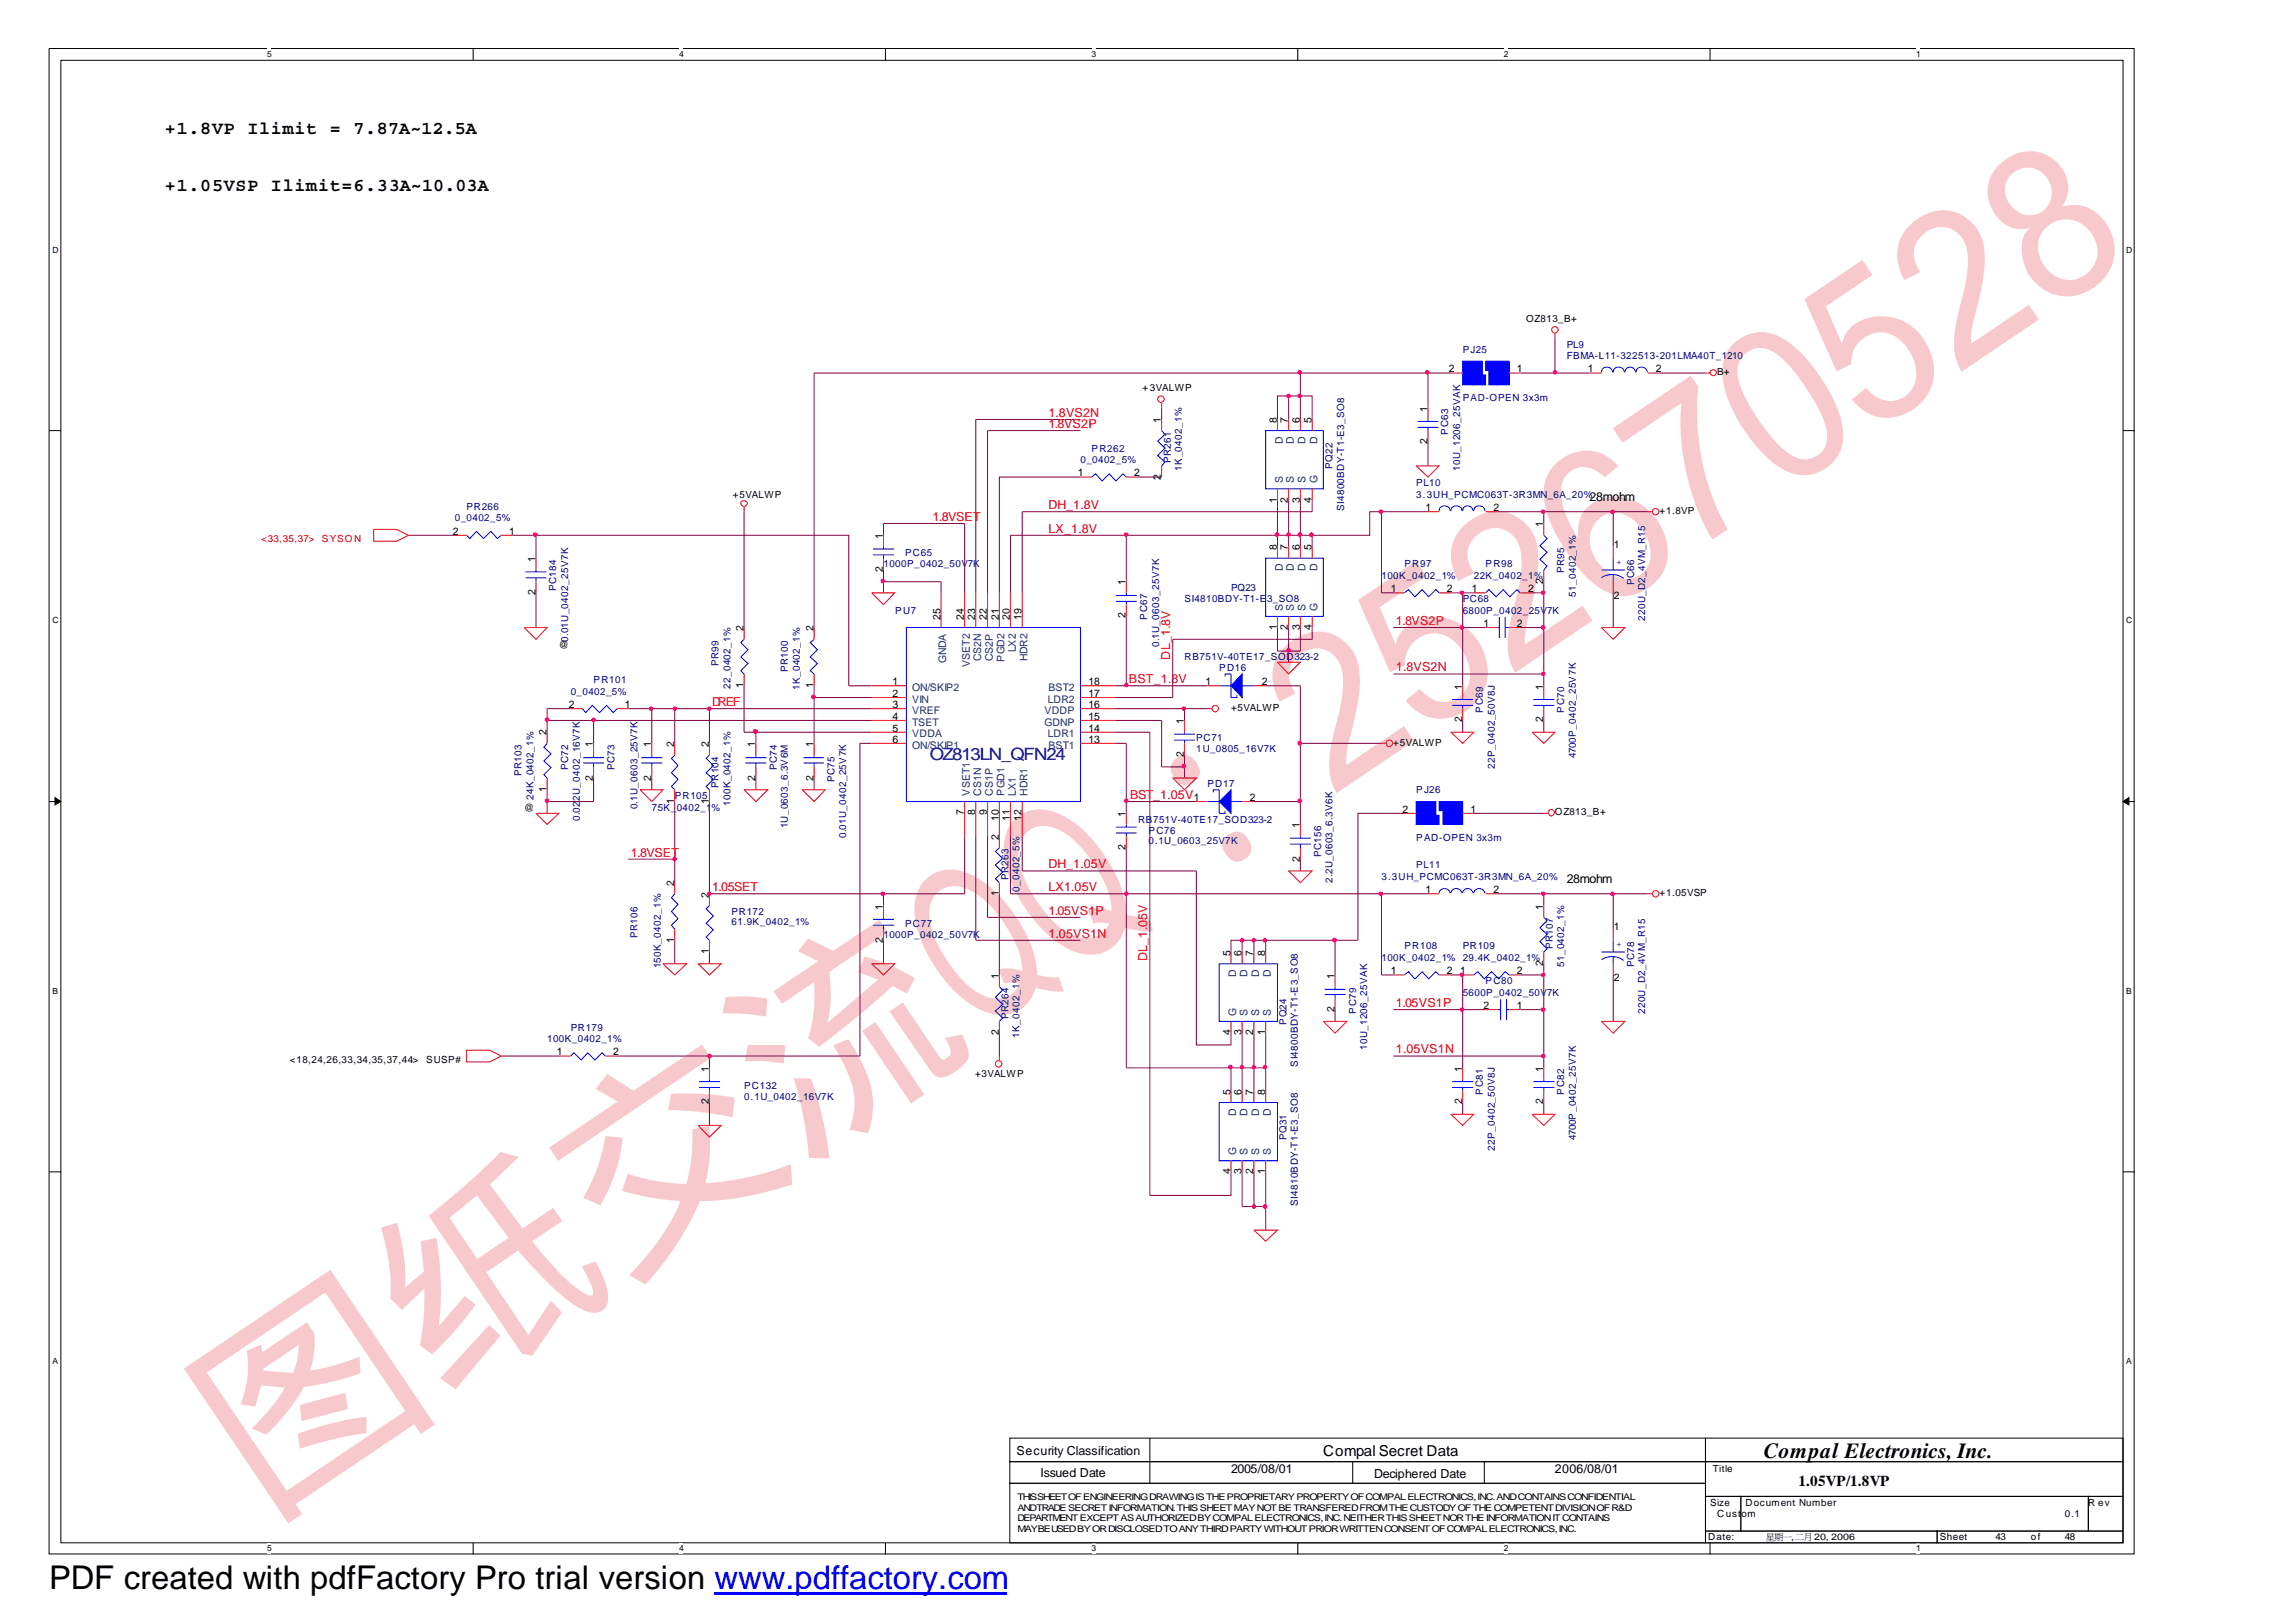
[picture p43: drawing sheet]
<svg xmlns="http://www.w3.org/2000/svg" width="297mm" height="210mm" viewBox="0 0 297 210" stroke-linecap="round" stroke-linejoin="round" font-family="sans-serif">
<defs><g id="words">
<text font-size="27.9" fill="#f7c9cc" x="33.8" y="196.5" transform="rotate(-34 33.8 196.5)">图纸交流QQ：252670528</text>
<text font-size="4.2" x="6.3" y="205.7">PDF created with pdfFactory Pro trial version www.pdffactory.com</text>
<text font-size="2.8" x="228.2" y="188.7">Compal Electronics, Inc.</text>
<g font-size="2.4">
<text x="21.3" y="17.3">+1.8VP Ilimit = 7.87A~12.5A</text>
<text x="21.3" y="24.7">+1.05VSP Ilimit=6.33A~10.03A</text>
</g>
<text font-size="2.2" fill="#000080" x="120.3" y="98.3">OZ813LN_QFN24</text>
<g font-size="1.9">
<text x="171.2" y="188.4">Compal Secret Data</text>
<text x="232.7" y="192.3">1.05VP/1.8VP</text>
</g>
<g font-size="1.6" fill="#f00">
<text x="135.6" y="53.9">1.8VS2N</text>
<text x="135.6" y="55.4">1.8VS2P</text>
<text x="135.6" y="65.9">DH_1.8V</text>
<text x="120.6" y="67.4">1.8VSET</text>
<text x="135.6" y="68.9">LX_1.8V</text>
<text x="180.6" y="80.9">1.8VS2P</text>
<text x="146" y="88.4">BST_1.8V</text>
<text x="151.4" y="85.4" transform="rotate(-90 151.4 85.4)">DL_1.8V</text>
<text x="180.6" y="86.9">1.8VS2N</text>
<text x="92.1" y="91.4">DREF</text>
<text x="146.2" y="103.4">BST</text>
<text x="149.2" y="103.4">_1.05V</text>
<text x="81.6" y="110.8">1.8VSET</text>
<text x="135.6" y="112.4">DH_1.05V</text>
<text x="92.1" y="115.3">1.05SET</text>
<text x="135.6" y="118.4">1.05VS1P</text>
<text x="135.6" y="115.3">LX1.05V</text>
<text x="135.6" y="121.3">1.05VS1N</text>
<text x="148.4" y="124.4" transform="rotate(-90 148.4 124.4)">DL_1.05V</text>
<text x="180.6" y="130.3">1.05VS1P</text>
<text x="180.6" y="136.3">1.05VS1N</text>
</g>
<g font-size="1.6">
<text x="205.7" y="64.8">28mohm</text>
<text x="202.7" y="114.2">28mohm</text>
<text x="131.5" y="188.2">Security Classification</text>
<text x="134.6" y="191.1">Issued Date</text>
<text x="159.3" y="190.7">2005/08/01</text>
<text x="177.8" y="191.3">Deciphered Date</text>
<text x="201.2" y="190.7">2006/08/01</text>
</g>
<g font-size="1.4">
<text x="184.7" y="53.3" transform="rotate(-90 184.7 53.3)">1</text>
<text x="187.5" y="48.2">2</text>
<text x="196.3" y="48.2">1</text>
<text x="205.4" y="48.2">1</text>
<text x="214.2" y="48.2">2</text>
<text x="150.2" y="54.7" transform="rotate(-90 150.2 54.7)">1</text>
<text x="165.2" y="54.7" transform="rotate(-90 165.2 54.7)">8</text>
<text x="166.6" y="54.7" transform="rotate(-90 166.6 54.7)">7</text>
<text x="168.1" y="54.7" transform="rotate(-90 168.1 54.7)">6</text>
<text x="169.7" y="54.7" transform="rotate(-90 169.7 54.7)">5</text>
<text x="184.7" y="57.5" transform="rotate(-90 184.7 57.5)">2</text>
<text x="139.4" y="61.7">1</text>
<text x="146.7" y="61.7">2</text>
<text x="150.2" y="62.1" transform="rotate(-90 150.2 62.1)">2</text>
<text x="165.2" y="65" transform="rotate(-90 165.2 65)">1</text>
<text x="166.6" y="65" transform="rotate(-90 166.6 65)">2</text>
<text x="168.1" y="65" transform="rotate(-90 168.1 65)">3</text>
<text x="169.7" y="65" transform="rotate(-90 169.7 65)">4</text>
<text x="58.6" y="69.2">2</text>
<text x="65.9" y="69.2">1</text>
<text x="114.2" y="69.7" transform="rotate(-90 114.2 69.7)">1</text>
<text x="165.2" y="71.2" transform="rotate(-90 165.2 71.2)">8</text>
<text x="166.6" y="71.2" transform="rotate(-90 166.6 71.2)">7</text>
<text x="168.1" y="71.2" transform="rotate(-90 168.1 71.2)">6</text>
<text x="169.7" y="71.2" transform="rotate(-90 169.7 71.2)">5</text>
<text x="184.4" y="66.1">1</text>
<text x="193.2" y="66.1">2</text>
<text x="199.6" y="68.3" transform="rotate(-90 199.6 68.3)">1</text>
<text x="208.8" y="71">1</text>
<text x="69.3" y="77.1" transform="rotate(-90 69.3 77.1)">2</text>
<text x="69.3" y="72.7" transform="rotate(-90 69.3 72.7)">1</text>
<text x="114.2" y="74" transform="rotate(-90 114.2 74)">2</text>
<text x="145.6" y="75.7" transform="rotate(-90 145.6 75.7)">1</text>
<text x="179.9" y="76.6">1</text>
<text x="187.2" y="76.6">2</text>
<text x="190.4" y="76.6">1</text>
<text x="197.7" y="76.6">2</text>
<text x="199.6" y="75.5" transform="rotate(-90 199.6 75.5)">2</text>
<text x="208.8" y="77.6">2</text>
<text x="96.2" y="81.7" transform="rotate(-90 96.2 81.7)">2</text>
<text x="105.2" y="81.7" transform="rotate(-90 105.2 81.7)">2</text>
<text x="121.7" y="80.2" transform="rotate(-90 121.7 80.2)">25</text>
<text x="124.7" y="80.2" transform="rotate(-90 124.7 80.2)">24</text>
<text x="126.2" y="80.2" transform="rotate(-90 126.2 80.2)">23</text>
<text x="127.7" y="80.2" transform="rotate(-90 127.7 80.2)">22</text>
<text x="129.2" y="80.2" transform="rotate(-90 129.2 80.2)">21</text>
<text x="130.6" y="80.2" transform="rotate(-90 130.6 80.2)">20</text>
<text x="132.2" y="80.2" transform="rotate(-90 132.2 80.2)">19</text>
<text x="145.6" y="80" transform="rotate(-90 145.6 80)">2</text>
<text x="165.2" y="81.5" transform="rotate(-90 165.2 81.5)">1</text>
<text x="166.6" y="81.5" transform="rotate(-90 166.6 81.5)">2</text>
<text x="168.1" y="81.5" transform="rotate(-90 168.1 81.5)">3</text>
<text x="169.7" y="81.5" transform="rotate(-90 169.7 81.5)">4</text>
<text x="191.9" y="81.1">1</text>
<text x="196.3" y="81.1">2</text>
<text x="96.2" y="89" transform="rotate(-90 96.2 89)">1</text>
<text x="105.2" y="89" transform="rotate(-90 105.2 89)">1</text>
<text x="115.5" y="88.7">1</text>
<text x="140.8" y="88.7">18</text>
<text x="156" y="88.7">1</text>
<text x="163.2" y="88.7">2</text>
<text x="189.1" y="89.3" transform="rotate(-90 189.1 89.3)">1</text>
<text x="199.6" y="89.3" transform="rotate(-90 199.6 89.3)">1</text>
<text x="70.7" y="95.2" transform="rotate(-90 70.7 95.2)">2</text>
<text x="73.6" y="91.6">2</text>
<text x="80.9" y="91.6">1</text>
<text x="115.5" y="90.2">2</text>
<text x="115.5" y="91.6">3</text>
<text x="115.5" y="93.1">4</text>
<text x="115.5" y="94.7">5</text>
<text x="140.8" y="94.7">14</text>
<text x="140.8" y="93.1">15</text>
<text x="140.8" y="91.6">16</text>
<text x="140.8" y="90.2">17</text>
<text x="153.2" y="93.7" transform="rotate(-90 153.2 93.7)">1</text>
<text x="189.1" y="93.5" transform="rotate(-90 189.1 93.5)">2</text>
<text x="199.6" y="93.5" transform="rotate(-90 199.6 93.5)">2</text>
<text x="76.7" y="101" transform="rotate(-90 76.7 101)">2</text>
<text x="76.7" y="96.7" transform="rotate(-90 76.7 96.7)">1</text>
<text x="84.2" y="101" transform="rotate(-90 84.2 101)">2</text>
<text x="84.2" y="96.7" transform="rotate(-90 84.2 96.7)">1</text>
<text x="87.2" y="96.7" transform="rotate(-90 87.2 96.7)">2</text>
<text x="91.7" y="96.7" transform="rotate(-90 91.7 96.7)">2</text>
<text x="97.7" y="101" transform="rotate(-90 97.7 101)">2</text>
<text x="97.7" y="96.7" transform="rotate(-90 97.7 96.7)">1</text>
<text x="105.2" y="101" transform="rotate(-90 105.2 101)">2</text>
<text x="105.2" y="96.7" transform="rotate(-90 105.2 96.7)">1</text>
<text x="115.5" y="96.1">6</text>
<text x="140.8" y="96.1">13</text>
<text x="153.2" y="98" transform="rotate(-90 153.2 98)">2</text>
<text x="70.7" y="102.5" transform="rotate(-90 70.7 102.5)">1</text>
<text x="87.2" y="104" transform="rotate(-90 87.2 104)">1</text>
<text x="91.7" y="104" transform="rotate(-90 91.7 104)">1</text>
<text x="124.7" y="105.5" transform="rotate(-90 124.7 105.5)">7</text>
<text x="126.2" y="105.5" transform="rotate(-90 126.2 105.5)">8</text>
<text x="127.7" y="105.5" transform="rotate(-90 127.7 105.5)">9</text>
<text x="129.2" y="106.3" transform="rotate(-90 129.2 106.3)">10</text>
<text x="130.6" y="106.3" transform="rotate(-90 130.6 106.3)">11</text>
<text x="132.2" y="106.3" transform="rotate(-90 132.2 106.3)">12</text>
<text x="145.6" y="105.7" transform="rotate(-90 145.6 105.7)">1</text>
<text x="154.4" y="103.6">1</text>
<text x="161.7" y="103.6">2</text>
<text x="168.1" y="107.2" transform="rotate(-90 168.1 107.2)">1</text>
<text x="181.4" y="105.2">2</text>
<text x="190.2" y="105.2">1</text>
<text x="129.2" y="108.7" transform="rotate(-90 129.2 108.7)">2</text>
<text x="145.6" y="110" transform="rotate(-90 145.6 110)">2</text>
<text x="168.1" y="111.5" transform="rotate(-90 168.1 111.5)">2</text>
<text x="87.2" y="114.7" transform="rotate(-90 87.2 114.7)">2</text>
<text x="91.7" y="116.2" transform="rotate(-90 91.7 116.2)">2</text>
<text x="114.2" y="117.7" transform="rotate(-90 114.2 117.7)">1</text>
<text x="129.2" y="116" transform="rotate(-90 129.2 116)">1</text>
<text x="184.4" y="115.6">1</text>
<text x="193.2" y="115.6">2</text>
<text x="199.6" y="117.7" transform="rotate(-90 199.6 117.7)">1</text>
<text x="87.2" y="122" transform="rotate(-90 87.2 122)">1</text>
<text x="91.7" y="123.5" transform="rotate(-90 91.7 123.5)">1</text>
<text x="114.2" y="122" transform="rotate(-90 114.2 122)">2</text>
<text x="159.2" y="123.7" transform="rotate(-90 159.2 123.7)">5</text>
<text x="160.6" y="123.7" transform="rotate(-90 160.6 123.7)">6</text>
<text x="162.1" y="123.7" transform="rotate(-90 162.1 123.7)">7</text>
<text x="163.7" y="123.7" transform="rotate(-90 163.7 123.7)">8</text>
<text x="199.6" y="125" transform="rotate(-90 199.6 125)">2</text>
<text x="208.8" y="120.4">1</text>
<text x="129.2" y="126.7" transform="rotate(-90 129.2 126.7)">1</text>
<text x="172.6" y="131" transform="rotate(-90 172.6 131)">2</text>
<text x="172.6" y="126.7" transform="rotate(-90 172.6 126.7)">1</text>
<text x="179.9" y="126.1">1</text>
<text x="187.2" y="126.1">2</text>
<text x="188.9" y="126.1">1</text>
<text x="191.9" y="130.6">2</text>
<text x="196.3" y="130.6">1</text>
<text x="196.3" y="126.1">2</text>
<text x="208.8" y="127">2</text>
<text x="72.1" y="136.6">1</text>
<text x="79.3" y="136.6">2</text>
<text x="129.2" y="134" transform="rotate(-90 129.2 134)">2</text>
<text x="159.2" y="134" transform="rotate(-90 159.2 134)">4</text>
<text x="160.6" y="134" transform="rotate(-90 160.6 134)">3</text>
<text x="162.1" y="134" transform="rotate(-90 162.1 134)">2</text>
<text x="163.7" y="134" transform="rotate(-90 163.7 134)">1</text>
<text x="91.7" y="142.9" transform="rotate(-90 91.7 142.9)">2</text>
<text x="91.7" y="138.7" transform="rotate(-90 91.7 138.7)">1</text>
<text x="159.2" y="141.7" transform="rotate(-90 159.2 141.7)">5</text>
<text x="160.6" y="141.7" transform="rotate(-90 160.6 141.7)">6</text>
<text x="162.1" y="141.7" transform="rotate(-90 162.1 141.7)">7</text>
<text x="163.7" y="141.7" transform="rotate(-90 163.7 141.7)">8</text>
<text x="189.1" y="142.9" transform="rotate(-90 189.1 142.9)">2</text>
<text x="189.1" y="138.7" transform="rotate(-90 189.1 138.7)">1</text>
<text x="199.6" y="142.9" transform="rotate(-90 199.6 142.9)">2</text>
<text x="199.6" y="138.7" transform="rotate(-90 199.6 138.7)">1</text>
<text x="159.2" y="152" transform="rotate(-90 159.2 152)">4</text>
<text x="160.6" y="152" transform="rotate(-90 160.6 152)">3</text>
<text x="162.1" y="152" transform="rotate(-90 162.1 152)">2</text>
<text x="163.7" y="152" transform="rotate(-90 163.7 152)">1</text>
</g>
<g font-size="1.4" fill="#004080">
<text x="165.9" y="57.4" transform="rotate(-90 165.9 57.4)">D</text>
<text x="167.4" y="57.4" transform="rotate(-90 167.4 57.4)">D</text>
<text x="168.9" y="57.4" transform="rotate(-90 168.9 57.4)">D</text>
<text x="170.4" y="57.4" transform="rotate(-90 170.4 57.4)">D</text>
<text x="165.9" y="62.5" transform="rotate(-90 165.9 62.5)">S</text>
<text x="167.4" y="62.5" transform="rotate(-90 167.4 62.5)">S</text>
<text x="168.9" y="62.5" transform="rotate(-90 168.9 62.5)">S</text>
<text x="170.4" y="62.5" transform="rotate(-90 170.4 62.5)">G</text>
<text x="165.9" y="73.9" transform="rotate(-90 165.9 73.9)">D</text>
<text x="167.4" y="73.9" transform="rotate(-90 167.4 73.9)">D</text>
<text x="168.9" y="73.9" transform="rotate(-90 168.9 73.9)">D</text>
<text x="170.4" y="73.9" transform="rotate(-90 170.4 73.9)">D</text>
<text x="165.9" y="79" transform="rotate(-90 165.9 79)">S</text>
<text x="167.4" y="79" transform="rotate(-90 167.4 79)">S</text>
<text x="168.9" y="79" transform="rotate(-90 168.9 79)">S</text>
<text x="170.4" y="79" transform="rotate(-90 170.4 79)">G</text>
<text x="118" y="89.4">ON/SKIP2</text>
<text x="122.4" y="85.8" transform="rotate(-90 122.4 85.8)">GNDA</text>
<text x="125.5" y="86.4" transform="rotate(-90 125.5 86.4)">VSET2</text>
<text x="126.9" y="85.5" transform="rotate(-90 126.9 85.5)">CS2N</text>
<text x="128.4" y="85.5" transform="rotate(-90 128.4 85.5)">CS2P</text>
<text x="130" y="85.6" transform="rotate(-90 130 85.6)">PGD2</text>
<text x="131.4" y="84.4" transform="rotate(-90 131.4 84.4)">LX2</text>
<text x="132.9" y="85.5" transform="rotate(-90 132.9 85.5)">HDR2</text>
<text x="135.6" y="89.4">BST2</text>
<text x="118" y="90.9">VIN</text>
<text x="118" y="92.4">VREF</text>
<text x="118" y="93.9">TSET</text>
<text x="118" y="95.4">VDDA</text>
<text x="135.1" y="93.9">GDNP</text>
<text x="135.1" y="92.4">VDDP</text>
<text x="135.6" y="95.4">LDR1</text>
<text x="135.6" y="90.9">LDR2</text>
<text x="118" y="96.9">ON/SKIP1</text>
<text x="135.6" y="96.9">BST1</text>
<text x="125.5" y="103" transform="rotate(-90 125.5 103)">VSET1</text>
<text x="126.9" y="103" transform="rotate(-90 126.9 103)">CS1N</text>
<text x="128.4" y="103" transform="rotate(-90 128.4 103)">CS1P</text>
<text x="130" y="103" transform="rotate(-90 130 103)">PGD1</text>
<text x="131.4" y="103" transform="rotate(-90 131.4 103)">LX1</text>
<text x="132.9" y="103" transform="rotate(-90 132.9 103)">HDR1</text>
<text x="159.9" y="131.4" transform="rotate(-90 159.9 131.4)">G</text>
<text x="159.9" y="126.4" transform="rotate(-90 159.9 126.4)">D</text>
<text x="161.4" y="131.4" transform="rotate(-90 161.4 131.4)">S</text>
<text x="161.4" y="126.4" transform="rotate(-90 161.4 126.4)">D</text>
<text x="162.9" y="131.4" transform="rotate(-90 162.9 131.4)">S</text>
<text x="162.9" y="126.4" transform="rotate(-90 162.9 126.4)">D</text>
<text x="164.4" y="131.4" transform="rotate(-90 164.4 131.4)">S</text>
<text x="164.4" y="126.4" transform="rotate(-90 164.4 126.4)">D</text>
<text x="159.9" y="149.5" transform="rotate(-90 159.9 149.5)">G</text>
<text x="159.9" y="144.4" transform="rotate(-90 159.9 144.4)">D</text>
<text x="161.4" y="149.5" transform="rotate(-90 161.4 149.5)">S</text>
<text x="161.4" y="144.4" transform="rotate(-90 161.4 144.4)">D</text>
<text x="162.9" y="149.5" transform="rotate(-90 162.9 149.5)">S</text>
<text x="162.9" y="144.4" transform="rotate(-90 162.9 144.4)">D</text>
<text x="164.4" y="149.5" transform="rotate(-90 164.4 149.5)">S</text>
<text x="164.4" y="144.4" transform="rotate(-90 164.4 144.4)">D</text>
</g>
<g font-size="1.3">
<text x="197.4" y="41.7">OZ813_B+</text>
<text x="147.8" y="50.6">+3VALWP</text>
<text x="222.2" y="48.5">B+</text>
<text x="94.8" y="64.4">+5VALWP</text>
<text x="214.7" y="66.6">+1.8VP</text>
<text x="72.3" y="83.9">@</text>
<text x="159.3" y="92">+5VALWP</text>
<text x="180.3" y="96.5">+5VALWP</text>
<text x="67.8" y="104.9">@</text>
<text x="201.2" y="105.5">OZ813_B+</text>
<text x="214.7" y="116">+1.05VSP</text>
<text x="37.5" y="137.6">&lt;18,24,26,33,34,35,37,44&gt;</text>
<text x="55.1" y="137.6">SUSP#</text>
<text x="126.2" y="139.4">+3VALWP</text>
<text x="221.6" y="190.4">Title</text>
<text x="221.2" y="194.8">Size</text>
<text x="222.2" y="196.4">Cust</text>
<text x="225.3" y="196.4">om</text>
<text x="225.8" y="194.8">Document Number</text>
<text x="267.1" y="196.4">0.1</text>
<text x="270.2" y="194.8">R ev</text>
<text x="221" y="199.3">Date:</text>
<text x="251" y="199.3">Sheet</text>
<text x="258.1" y="199.3">43</text>
<text x="262.7" y="199.3">o f</text>
<text x="267.1" y="199.3">48</text>
</g>
<g font-size="1.3" fill="#000080">
<text x="189.2" y="45.7">PJ25</text>
<text x="202.7" y="45">PL9</text>
<text x="202.7" y="46.5">FBMA-L11-322513-201LMA40T_1210</text>
<text x="189.2" y="51.8">PAD-OPEN 3x3m</text>
<text x="139.8" y="60">0_0402_5%</text>
<text x="141.2" y="58.4">PR262</text>
<text x="151.5" y="60" transform="rotate(-90 151.5 60)">PR261</text>
<text x="187.4" y="56.2" transform="rotate(-90 187.4 56.2)">PC63</text>
<text x="60.4" y="66">PR266</text>
<text x="152.9" y="60.9" transform="rotate(-90 152.9 60.9)">1K_0402_1%</text>
<text x="172.4" y="60.7" transform="rotate(-90 172.4 60.7)">PQ22</text>
<text x="183.2" y="62.9">PL10</text>
<text x="183.2" y="64.4">3.3UH_PCMC063T-3R3MN_6A_20%</text>
<text x="188.9" y="61" transform="rotate(-90 188.9 61)">10U_1206_25VAK</text>
<text x="58.8" y="67.4">0_0402_5%</text>
<text x="117.1" y="71.9">PC65</text>
<text x="173.9" y="66.1" transform="rotate(-90 173.9 66.1)">SI4800BDY-T1-E3_SO8</text>
<text x="72" y="76.5" transform="rotate(-90 72 76.5)">PC184</text>
<text x="114.3" y="73.4">1000P_0402_50V7K</text>
<text x="153.2" y="77.9">SI4810BDY-T1-E</text>
<text x="159.3" y="76.5">PQ23</text>
<text x="163.9" y="77.9">3_SO8</text>
<text x="178.7" y="74.9">100K_0402_1%</text>
<text x="181.7" y="73.4">PR97</text>
<text x="189.2" y="77.9">PC68</text>
<text x="190.7" y="74.9">22K_0402_1%</text>
<text x="192.2" y="73.4">PR98</text>
<text x="202.4" y="74.2" transform="rotate(-90 202.4 74.2)">PR95</text>
<text x="203.9" y="77.2" transform="rotate(-90 203.9 77.2)">51_0402_1%</text>
<text x="211.4" y="75.7" transform="rotate(-90 211.4 75.7)">PC66</text>
<text x="73.5" y="83.1" transform="rotate(-90 73.5 83.1)">0.01U_0402_25V7K</text>
<text x="115.8" y="79.4">PU7</text>
<text x="148.4" y="80.2" transform="rotate(-90 148.4 80.2)">PC67</text>
<text x="149.9" y="83.7" transform="rotate(-90 149.9 83.7)">0.1U_0603_25V7K</text>
<text x="189.2" y="79.4">6800P_0402_25V7K</text>
<text x="212.9" y="80.4" transform="rotate(-90 212.9 80.4)">220U_D2_4VM_R15</text>
<text x="73.8" y="89.9">0_0402_5%</text>
<text x="76.8" y="88.4">PR101</text>
<text x="93" y="86.2" transform="rotate(-90 93 86.2)">PR99</text>
<text x="94.5" y="89.2" transform="rotate(-90 94.5 89.2)">22_0402_1%</text>
<text x="101.9" y="87" transform="rotate(-90 101.9 87)">PR100</text>
<text x="103.5" y="89.3" transform="rotate(-90 103.5 89.3)">1K_0402_1%</text>
<text x="153.2" y="85.4">RB751V-40TE17_SOD323-2</text>
<text x="157.7" y="86.9">PD16</text>
<text x="154.8" y="95.9">PC71</text>
<text x="191.9" y="92.2" transform="rotate(-90 191.9 92.2)">PC69</text>
<text x="202.4" y="92.2" transform="rotate(-90 202.4 92.2)">PC70</text>
<text x="67.5" y="100.4" transform="rotate(-90 67.5 100.4)">PR103</text>
<text x="73.5" y="99.7" transform="rotate(-90 73.5 99.7)">PC72</text>
<text x="79.5" y="99.7" transform="rotate(-90 79.5 99.7)">PC73</text>
<text x="93" y="102" transform="rotate(-90 93 102)">PR104</text>
<text x="100.5" y="99.7" transform="rotate(-90 100.5 99.7)">PC74</text>
<text x="107.9" y="101.2" transform="rotate(-90 107.9 101.2)">PC75</text>
<text x="154.8" y="97.4">1U_0805_16V7K</text>
<text x="156.2" y="101.9">PD17</text>
<text x="193.4" y="99.5" transform="rotate(-90 193.4 99.5)">22P_0402_50V8J</text>
<text x="203.9" y="98.1" transform="rotate(-90 203.9 98.1)">4700P_0402_25V7K</text>
<text x="69" y="103.6" transform="rotate(-90 69 103.6)">24K_0402_1%</text>
<text x="75" y="106.3" transform="rotate(-90 75 106.3)">0.022U_0402_16V7K</text>
<text x="82.5" y="104.7" transform="rotate(-90 82.5 104.7)">0.1U_0603_25V7K</text>
<text x="84.3" y="104.9">75K_0402_1%</text>
<text x="87.3" y="103.4">PR105</text>
<text x="94.5" y="104.3" transform="rotate(-90 94.5 104.3)">100K_0402_1%</text>
<text x="101.9" y="107.2" transform="rotate(-90 101.9 107.2)">1U_0603_6.3V6M</text>
<text x="147.2" y="106.4">RB</text>
<text x="148.6" y="107.9">PC76</text>
<text x="149.2" y="106.4">751V-40TE17_SOD323-2</text>
<text x="183.2" y="102.6">PJ26</text>
<text x="109.5" y="108.5" transform="rotate(-90 109.5 108.5)">0.01U_0402_25V7K</text>
<text x="130.5" y="113.9" transform="rotate(-90 130.5 113.9)">PR263</text>
<text x="148.6" y="109.2">0.1U_0603_25V7K</text>
<text x="170.9" y="110.9" transform="rotate(-90 170.9 110.9)">PC156</text>
<text x="178.7" y="113.9">3.3UH_PCMC063T-3R3MN_6A_20%</text>
<text x="183.2" y="108.8">PAD-OPEN 3x3m</text>
<text x="183.2" y="112.4">PL11</text>
<text x="94.7" y="118.4">PR172</text>
<text x="94.7" y="119.7">61.9K_0402_1%</text>
<text x="117.1" y="119.9">PC77</text>
<text x="131.9" y="115.4" transform="rotate(-90 131.9 115.4)">0_0402_5%</text>
<text x="172.4" y="114.2" transform="rotate(-90 172.4 114.2)">2.2U_0603_6.3V6K</text>
<text x="82.5" y="121.4" transform="rotate(-90 82.5 121.4)">PR106</text>
<text x="85.5" y="125.3" transform="rotate(-90 85.5 125.3)">150K_0402_1%</text>
<text x="114.3" y="121.4">1000P_0402_50V7K</text>
<text x="178.7" y="124.4">100K_0402_1%</text>
<text x="181.7" y="122.9">PR108</text>
<text x="189.2" y="122.9">PR109</text>
<text x="189.2" y="124.4">29.4K_0402_1%</text>
<text x="200.9" y="122.9" transform="rotate(-90 200.9 122.9)">PR107</text>
<text x="202.4" y="125.2" transform="rotate(-90 202.4 125.2)">51_0402_1%</text>
<text x="211.4" y="125.2" transform="rotate(-90 211.4 125.2)">PC78</text>
<text x="130.5" y="131.9" transform="rotate(-90 130.5 131.9)">PR264</text>
<text x="175.4" y="131.2" transform="rotate(-90 175.4 131.2)">PC79</text>
<text x="189.2" y="128.9">5600P_0402_50V7K</text>
<text x="192.2" y="127.4">PC80</text>
<text x="212.9" y="131.2" transform="rotate(-90 212.9 131.2)">220U_D2_4VM_R15</text>
<text x="70.8" y="134.9">100K_0402_1%</text>
<text x="73.8" y="133.4">PR179</text>
<text x="131.9" y="134.3" transform="rotate(-90 131.9 134.3)">1K_0402_1%</text>
<text x="166.5" y="132.6" transform="rotate(-90 166.5 132.6)">PQ24</text>
<text x="176.9" y="135.9" transform="rotate(-90 176.9 135.9)">10U_1206_25VAK</text>
<text x="96.3" y="140.9">PC132</text>
<text x="96.3" y="142.3">0.1U_0402_16V7K</text>
<text x="167.9" y="138" transform="rotate(-90 167.9 138)">SI4800BDY-T1-E3_SO8</text>
<text x="191.9" y="141.7" transform="rotate(-90 191.9 141.7)">PC81</text>
<text x="202.4" y="141.7" transform="rotate(-90 202.4 141.7)">PC82</text>
<text x="166.5" y="147.6" transform="rotate(-90 166.5 147.6)">PQ31</text>
<text x="193.4" y="148.9" transform="rotate(-90 193.4 148.9)">22P_0402_50V8J</text>
<text x="203.9" y="147.6" transform="rotate(-90 203.9 147.6)">4700P_0402_25V7K</text>
<text x="167.9" y="156.1" transform="rotate(-90 167.9 156.1)">SI4810BDY-T1-E3_SO8</text>
</g>
<g font-size="1.3" fill="#f00">
<text x="33.8" y="70.1">&lt;33,35,37&gt;</text>
<text x="41.7" y="70.1">SYSON</text>
</g>
<g font-size="1.3" fill="#00f">
<text x="209.1" y="73.2">+</text>
<text x="209.1" y="122.6">+</text>
</g>
<g font-size="1.2">
<text x="131.7" y="194.2">THISSHEETOFENGINEERINGDRAWINGISTHEPROPRIETARYPROPERTYOFCOMPALELECTRONICS, INC.ANDCONTAINSCONFIDENTIAL</text>
<text x="131.7" y="195.5">ANDTRADESECRETINFORMATION.THISSHEETMAYNOTBETRANSFEREDFROMTHECUSTODYOFTHECOMPETENTDIVISIONOFR&amp;D</text>
<text x="131.7" y="196.9">DEPARTMENTEXCEPTASAUTHORIZEDBYCOMPALELECTRONICS, INC.NEITHERTHISSHEETNORTHEINFORMATIONITCONTAINS</text>
<text x="131.7" y="198.2">MAYBEUSEDBYORDISCLOSEDTOANYTHIRDPARTYWITHOUTPRIORWRITTENCONSENTOFCOMPALELECTRONICS, INC.</text>
<text x="228.4" y="199.2">星</text>
<text x="229.5" y="199.2">期月2006</text>
<text x="230.6" y="199.2">一20,</text>
<text x="231.7" y="199.2">,二</text>
</g>
<g font-size="1.1">
<text x="34.5" y="7.4">5</text>
<text x="87.9" y="7.4">4</text>
<text x="141.2" y="7.4">3</text>
<text x="194.6" y="7.4">2</text>
<text x="247.9" y="7.4">1</text>
<text x="6.8" y="32.7">D</text>
<text x="275.1" y="32.7">D</text>
<text x="6.8" y="80.6">C</text>
<text x="275.1" y="80.6">C</text>
<text x="6.8" y="128.6">B</text>
<text x="275.1" y="128.6">B</text>
<text x="6.8" y="176.5">A</text>
<text x="275.1" y="176.5">A</text>
<text x="34.5" y="200.8">5</text>
<text x="87.9" y="200.8">4</text>
<text x="141.2" y="200.8">3</text>
<text x="194.6" y="200.8">2</text>
<text x="247.9" y="200.8">1</text>
</g>
</g></defs>
<path d="M6.3 6.3h269.8v194.8h-269.8zM7.9 7.8h266.8v191.9h-266.8z" fill="none" stroke="#000" stroke-width=".13"/>
<g fill="#fff">
<path d="M34.5 6.3h.6v1.3h-.6z"/>
<path d="M34.5 199.7h.6v1.3h-.6z"/>
</g>
<path d="M61.2 6.3v1.5M61.2 199.7v1.5" fill="none" stroke="#000" stroke-width=".13"/>
<g fill="#fff">
<path d="M87.9 6.3h.5v1.3h-.5z"/>
<path d="M87.9 199.7h.5v1.3h-.5z"/>
</g>
<path d="M114.6 6.3v1.5M114.6 199.7v1.5" fill="none" stroke="#000" stroke-width=".13"/>
<g fill="#fff">
<path d="M141.2 6.3h.5v1.3h-.5z"/>
<path d="M141.2 199.7h.5v1.3h-.5z"/>
</g>
<path d="M167.9 6.3v1.5M167.9 199.7v1.5" fill="none" stroke="#000" stroke-width=".13"/>
<g fill="#fff">
<path d="M194.6 6.3h.5v1.3h-.5z"/>
<path d="M194.6 199.7h.5v1.3h-.5z"/>
</g>
<path d="M221.2 6.3v1.5M221.2 199.7v1.5" fill="none" stroke="#000" stroke-width=".13"/>
<g fill="#fff">
<path d="M247.9 6.3h.5v1.3h-.5z"/>
<path d="M247.9 199.7h.5v1.3h-.5z"/>
<path d="M6.8 31.6h.6v1.3h-.6z"/>
<path d="M275.1 31.6h.6v1.3h-.6z"/>
<path d="M6.8 79.5h.6v1.4h-.6z"/>
<path d="M275.1 79.5h.6v1.4h-.6z"/>
</g>
<path d="M6.3 55.7h1.6M274.7 55.7h1.5" fill="none" stroke="#000" stroke-width=".13"/>
<g fill="#fff">
<path d="M6.8 127.5h.6v1.4h-.6z"/>
<path d="M275.1 127.5h.6v1.4h-.6z"/>
</g>
<path d="M6.3 103.7h1.6M274.7 103.7h1.5" fill="none" stroke="#000" stroke-width=".13"/>
<path d="M7.1 103.2l.8 .5-.8 .5zM274.7 103.7l.7-.5v1z" fill="#000" stroke="#000" stroke-width=".13"/>
<g fill="#fff">
<path d="M6.8 175.4h.7v1.4h-.7z"/>
<path d="M275.1 175.4h.7v1.4h-.7z"/>
</g>
<g fill="none" stroke="#000" stroke-width=".13">
<path d="M6.3 151.7h1.6M274.7 151.7h1.5M130.6 186.1h90v3.1h-90zM130.6 189.2h90v2.8h-90zM130.6 192h90v7.7h-90zM148.8 186.1v5.9M175 189.2v2.8M192 189.2v2.8M220.6 186.1h54.1v3.1h-54.1zM220.6 189.2h54.1v4.4h-54.1zM220.6 193.6h4.6v4.5h-4.6zM220.6 198.1h30v1.6h-30z"/>
<path d="M225.2 193.6h45v4.5h-45zM250.6 198.1h24.1v1.6h-24.1zM270.2 193.6h4.5v4.5h-4.5z"/>
</g>
<g fill="none" stroke="#800040" stroke-width=".13">
<path d="M139.8 55.7h-12v21M139.8 54.3h-13.6v22.4M150.3 52.8v1.5M166.7 51.2h-1.4v3.1M168.2 48.3v2.9h-1.5v3.1M168.2 54.3v-3.1h1.6v3.1M184.7 48.3v4.5M184.7 57.2v3.1M187.7 48.3h-82.4v32.9M196.7 48.3h9M201.2 43.8v4.5M214.7 48.3h5.9"/>
<path d="M52.8 69.3h6M66.3 69.3h3v2.9M69.3 69.3h40.5v19.4h3M69.3 76.7v4.5M96.3 66.2v15M114.3 69.3v-1.6h10.5v9M114.3 73.8v2.9M114.3 75.3h7.5v1.4M139.8 61.7h-10.5v15M145.7 75.3v-6h-15v7.4M145.7 79.8v8.9M145.7 69.3h24.1"/>
<path d="M147.2 61.7h3.1M165.3 64.8v5.9M166.7 64.8v5.9M168.2 64.8v5.9M169.8 64.8v1.4h-37.6v10.5M169.8 69.3v1.4M178.7 66.2h6M178.7 66.2h-1.5v3.1h-7.4M178.7 66.2v10.5h1.6M187.7 76.7h3M189.2 76.7v12M193.7 66.2h19.5"/>
<path d="M198.2 76.7h1.5M199.7 66.2v1.5M199.7 75.3v13.4M208.7 66.2v4.5M208.7 76.7v4.5M70.8 93.2h42M73.8 91.7h-3v3.1M76.8 93.2v3M81.3 91.7h3M84.3 91.7v4.5M84.3 91.7h3v4.5M87.3 91.7h25.5"/>
<path d="M91.8 91.7v4.5M96.3 88.7v6.1h16.5M97.8 94.8v1.4M105.3 88.7v1.6M112.8 90.3h-7.5v5.9M112.8 96.2h-1.5v40.5h-19.5v1.5M144.3 94.8h4.5v59.9h10.5v-3M144.3 91.7h11.9M144.3 88.7h11.9M144.3 96.2h1.4v9.1M144.3 93.2h6v6h2.9M153.2 91.7v1.5"/>
<path d="M153.2 97.7v3M163.7 88.7h4.5v7.5M165.3 81.2v3.1h2.9v-3.1M166.7 81.2v4.5M168.2 96.2v7.5h-6M168.2 96.2h10.5M169.8 81.2v1.5h-18.1v7.6h-7.4M180.3 87.2h19.4M180.3 81.2h11.9M189.2 93.2v1.6M196.7 81.2h3M199.7 93.2v1.6"/>
<path d="M70.8 102.2v3.1M76.8 100.7v3h-6M81.3 111.2h6M84.3 100.7v1.5M87.3 103.7v10.5M91.8 103.7v12h33v-7.5M97.8 100.7v1.5M105.3 100.7v1.5M114.3 115.7v1.5M126.2 108.2v13.5h13.6M127.8 108.2v10.5h12M129.3 115.7v10.5"/>
<path d="M130.7 108.2v7.5h54M132.2 108.2v4.5h22.6v22.5h4.5v-1.5M145.7 103.7h9.1M145.7 109.7v28.5h13.6M168.2 103.7v3M168.2 111.2v1.5M178.7 115.7v10.5h1.6M181.7 105.3h-6v16.4h-3M190.7 105.3h9M193.7 115.7h19.5M199.7 115.7v1.5M208.7 115.7v4.5"/>
<path d="M64.9 136.7h7.4M79.8 136.7h12M87.3 121.7v3M91.8 123.2v1.5M114.3 121.7v3M129.3 133.7v3M160.7 133.7v4.5h3M160.7 121.7h-1.4v1.5M162.2 121.7h-1.5v1.5M162.2 133.7v7.5M163.7 121.7h-1.5v1.5M163.7 133.7v7.5"/>
<path d="M172.7 121.7h-9v1.5M172.7 121.7v4.5M172.7 130.7v1.5M180.3 136.7h19.4M180.3 130.7h11.9M187.7 126.2h1.5v12M196.7 126.2h3M196.7 130.7h3M199.7 124.7v13.5M208.7 126.2v6M91.8 142.7v2.9M159.3 141.2v-3h1.4v3"/>
<path d="M160.7 151.7v4.4h3M162.2 151.7v4.4M163.7 151.7v7.5M189.2 142.7v1.5M199.7 142.7v1.5"/>
</g>
<g fill="none" stroke="#f00" stroke-width=".13">
<path d="M150.3 52.2v.6M165.3 54.3v1.4M166.7 54.3v1.4M168.2 54.3v1.4M169.8 54.3v1.4M201.2 43.2v.6M220.6 48.3h.6M48.3 68.5h3l1.5 .8-1.5 .7h-3zM58.8 69.3h1.6M64.9 69.3h1.4M96.3 65.6v.6M112.8 76.7h2.9l-1.4 1.5z"/>
<path d="M165.3 63.3v1.5M166.7 63.3v1.5M168.2 63.3v1.5M169.8 63.3v1.5M183.2 60.3h3l-1.5 1.4zM213.2 66.2h.6M67.8 81.2h3l-1.5 1.5zM91.8 96.2v1.5M105.3 96.2v1.5M105.3 99.2v1.5M156.2 88.7h1.5M156.2 91.7h.6"/>
<path d="M162.2 88.7h1.5M165.3 85.7h2.9l-1.5 1.5zM178.7 96.2h.6M187.7 94.8h3l-1.5 1.4zM198.2 94.8h3l-1.5 1.4zM207.2 81.2h3l-1.5 1.5zM69.3 105.3h3l-1.5 1.4zM82.8 102.2h3l-1.5 1.5zM91.8 102.2v1.5M96.3 102.2h3l-1.5 1.5zM103.8 102.2h3l-1.5 1.5zM151.7 100.7h3.1l-1.6 1.5z"/>
<path d="M166.7 112.7h3.1l-1.6 1.5zM199.7 105.3h.6M213.2 115.7h.6M60.4 135.9h2.9l1.6 .8-1.6 .7h-2.9zM85.8 124.7h3l-1.5 1.5zM90.3 124.7h3l-1.5 1.5zM112.8 124.7h2.9l-1.4 1.5zM129.3 136.7v.6M171.2 132.2h3l-1.5 1.5zM207.2 132.2h3l-1.5 1.5zM90.3 145.6h3l-1.5 1.6zM162.2 159.2h3.1l-1.6 1.4z"/>
<path d="M187.7 144.2h3l-1.5 1.4zM198.2 144.2h3l-1.5 1.4z"/>
<circle cx="150.2" cy="51.7" r=".42"/>
<circle cx="201.2" cy="42.7" r=".42"/>
<circle cx="221.7" cy="48.2" r=".4"/>
<circle cx="96.3" cy="65.2" r=".4"/>
<circle cx="214.2" cy="66.2" r=".42"/>
<circle cx="157.2" cy="91.7" r=".42"/>
<circle cx="179.7" cy="96.2" r=".42"/>
<circle cx="200.7" cy="105.2" r=".4"/>
<circle cx="214.2" cy="115.7" r=".42"/>
<circle cx="129.2" cy="137.7" r=".42"/>
</g>
<path d="M160.7 87.2v3.1l-1.4-1.6z" fill="#00f" stroke="#00f" stroke-width=".13"/>
<path d="M163.7 55.7h7.5v7.6h-7.5zM60.4 69.3l.4 .4 .8-.9 1 .9 .9-.9 .8 .9 .6-.4M91.8 97.7l-.4 .4 .9 1-.9 .9 .9 .9-.9 .9 .4 .4M104 98.7h2.6M104 98.1h2.6M105.3 97.7v.4M105.3 98.7v.5M157.7 88.7h1.6M158.5 87.6v-.4h.8v3.1h.7v-.4M160.7 88.7h1.5" fill="none" stroke="#00f" stroke-width=".13"/>
<path d="M187.8 103.8h1.4v2.9h-1.4z" fill="#00f"/>
<path d="M187.7 103.7h1.5v3h-1.5z" fill="none" stroke="#00f" stroke-width=".13"/>
<path d="M183.3 103.8h1.4v2.9h-1.4z" fill="#00f"/>
<path d="M183.2 103.7h1.5v3h-1.5z" fill="none" stroke="#00f" stroke-width=".13"/>
<path d="M186.8 103.8h.9v2.9h-.9z" fill="#00f"/>
<path d="M186.7 103.7h1v3h-1z" fill="none" stroke="#00f" stroke-width=".13"/>
<path d="M186.3 103.8h.4v1.1h-.4z" fill="#00f"/>
<path d="M186.2 103.7h.5v1.2h-.5z" fill="none" stroke="#00f" stroke-width=".13"/>
<path d="M185.8 105.6h.4v1.1h-.4z" fill="#00f"/>
<path d="M185.8 105.5h.4v1.2h-.4z" fill="none" stroke="#00f" stroke-width=".13"/>
<path d="M184.8 103.8h1v2.9h-1z" fill="#00f"/>
<g fill="none" stroke="#00f" stroke-width=".13">
<path d="M183.4 55.3h2.7M183.4 54.5h2.7M184.7 54.3v.2M184.7 55.3v.4M186.2 66.1a.72 .72 0 0 1 .7-.6 .72 .72 0 0 1 .7 .6M187.7 66.1a.72 .72 0 0 1 .7-.6 .72 .72 0 0 1 .7 .6M189.2 66.1a.68 .68 0 0 1 .7-.6 .68 .68 0 0 1 .7 .6M190.7 66.1a.72 .72 0 0 1 .7-.6 .72 .72 0 0 1 .7 .6M75.4 98.7h2.7M75.4 98.1h2.7M76.8 97.7v.4M76.8 98.7v.5"/>
<path d="M105.3 82.7l-.5 .5 .9 .9-.9 .9 .9 .9-.9 .9 .5 .4M184.7 103.7h1.1v3h-1.1zM157.7 124.7h7.6v7.5h-7.6z"/>
</g>
<g fill="none" stroke="#f00" stroke-width=".13">
<path d="M184.7 52.8v1.5M184.7 55.7v1.5M184.7 66.2h1.5M192.2 66.2h1.5M76.8 96.2v1.5M76.8 99.2v1.5M105.3 81.2v1.5M105.3 87.2v1.5M181.7 105.3h1.5M189.2 105.3h1.5M159.3 123.2v1.5M159.3 132.2v1.5"/>
<path d="M160.7 123.2v1.5M160.7 132.2v1.5M162.2 123.2v1.5M162.2 132.2v1.5M163.7 123.2v1.5M163.7 132.2v1.5"/>
</g>
<path d="M193.8 46.8h1.4v3h-1.4z" fill="#00f"/>
<path d="M193.7 46.8h1.5v3h-1.5z" fill="none" stroke="#00f" stroke-width=".13"/>
<path d="M189.3 46.8h1.4v3h-1.4z" fill="#00f"/>
<path d="M189.2 46.8h1.5v3h-1.5z" fill="none" stroke="#00f" stroke-width=".13"/>
<path d="M192.7 46.8h1v3h-1z" fill="#00f"/>
<path d="M192.6 46.8h1.1v3h-1.1z" fill="none" stroke="#00f" stroke-width=".13"/>
<path d="M192.3 46.8h.3v1.1h-.3z" fill="#00f"/>
<path d="M192.2 46.8h.4v1.1h-.4z" fill="none" stroke="#00f" stroke-width=".13"/>
<path d="M191.9 48.6h.3v1.2h-.3z" fill="#00f"/>
<path d="M191.8 48.5h.4v1.3h-.4z" fill="none" stroke="#00f" stroke-width=".13"/>
<path d="M190.8 46.8h1v3h-1z" fill="#00f"/>
<g fill="none" stroke="#00f" stroke-width=".13">
<path d="M150.3 55.7l.4 .5-.9 .9 .9 .9-.9 .9 .9 .9-.4 .5M190.7 46.8h1.1v3h-1.1zM207.2 48.2a.72 .72 0 0 1 .7-.7 .72 .72 0 0 1 .7 .7M208.7 48.2a.72 .72 0 0 1 .7-.7 .72 .72 0 0 1 .7 .7M210.2 48.2a.68 .68 0 0 1 .7-.7 .68 .68 0 0 1 .7 .7M211.7 48.2a.72 .72 0 0 1 .7-.7 .72 .72 0 0 1 .7 .7M68 74.8h2.7M68 74h2.7M69.3 73.8v.2M69.3 74.8v.5M112.9 71.8h2.8M112.9 71h2.8"/>
<path d="M114.3 70.7v.3M114.3 71.8v.4M141.2 61.7l.5-.4 .9 .9 .9-.9 .9 .9 .9-.9 .4 .4M144.4 77.8h2.7M144.4 77.1h2.7M145.7 76.7v.4M145.7 77.8v.4M163.7 72.2h7.5v7.6h-7.5zM181.7 76.7l.5-.4 .8 .9 1-.9 .8 .9 1-.9 .4 .4M192.2 76.7l.4-.4 .9 .9 1-.9 .8 .9 1-.9 .4 .4M194 79.9v2.7M194.7 79.9v2.7"/>
<path d="M199.7 69.3l.5 .4-1 .9 1 .9-1 .9 1 .9-.5 .5M207.2 74.8a2.46 2.46 0 0 1 2.9 .1M207.2 73.8h3M208.7 72.2v1.6M208.7 74.4v.9M70.8 96.2l-.4 .5 .9 .9-.9 .9 .9 .8-.9 1 .4 .4M75.4 91.7l.4 .5 .8-.9 1 .9 .9-.9 .8 .9 .5-.5M83 98.7h2.7M83 98.1h2.7M84.3 97.7v.4M84.3 98.7v.5M87.3 97.7l-.4 .4 .8 1-.8 .9 .8 .9-.8 .9 .4 .4"/>
<path d="M96.3 82.7l-.5 .5 1 .9-1 .9 1 .9-1 .9 .5 .4M96.4 98.7h2.7M96.4 98.1h2.7M97.8 97.7v.4M97.8 98.7v.5M117.3 81.2h22.5v22.5h-22.5zM151.9 95.8h2.7M151.9 95h2.7M153.2 94.8v.2M153.2 95.8v.4M187.9 91.3h2.7M187.9 90.5h2.7"/>
<path d="M189.2 90.3v.2M189.2 91.3v.4M193.7 81.2h.3M194.7 81.2h.5M198.4 91.3h2.7M198.4 90.5h2.7M199.7 90.3v.2M199.7 91.3v.4M87.3 115.7l-.4 .5 .8 .8-.8 1 .8 .9-.8 .8 .4 .5M91.8 117.2l-.4 .4 .9 .9-.9 1 .9 .8-.9 1 .4 .4M112.9 119.7h2.8M112.9 119h2.8"/>
<path d="M114.3 118.7v.3M114.3 119.7v.5M129.3 109.7l-.5 .5 .9 .9-.9 .8 .9 1-.9 .8 .5 .5M144.4 107.8h2.7M144.4 107h2.7M145.7 106.7v.3M145.7 107.8v.4M156.2 103.7h1.5M157 102.5v-.3h.7v3.1h.8v-.4M159.3 103.7h1.4M166.9 109.2h2.7M166.9 108.5h2.7"/>
<path d="M168.2 108.2v.3M168.2 109.2v.5M186.2 115.6a.73 .73 0 0 1 .7-.6 .73 .73 0 0 1 .7 .6M187.7 115.6a.73 .73 0 0 1 .7-.6 .73 .73 0 0 1 .7 .6M189.2 115.6a.68 .68 0 0 1 .7-.6 .68 .68 0 0 1 .7 .6M190.7 115.6a.73 .73 0 0 1 .7-.6 .73 .73 0 0 1 .7 .6M199.7 118.7l.5 .4-1 1 1 .8-1 .9 1 1-.5 .4M73.8 136.7l.5-.5 .9 1 .8-1 1 1 .9-1 .4 .5M90.4 140h2.7M91.8 139.7v.3M129.3 127.7l.4 .4-.9 .9 .9 1-.9 .8 .9 1-.4 .4M171.4 128.7h2.7"/>
<path d="M171.4 128h2.7M172.7 127.7v.3M172.7 128.7v.5M181.7 126.2l.5-.5 .8 1 1-1 .8 1 1-1 .4 .5M187.9 140h2.7M189.2 139.7v.3M190.7 126.2l.5-.5 .8 1 1-1 .9 1 .8-1 .5 .5M193.7 130.7h.4M194.1 129.3v2.7M194.9 129.3v2.7M194.9 130.7h.3M198.4 140h2.7"/>
<path d="M199.7 139.7v.3M207.2 124.2a2.46 2.46 0 0 1 2.9 .1M207.2 123.2h3M208.7 121.7v1.5M208.7 123.8v.9M90.4 140.7h2.7M91.8 140.7v.5M157.7 142.7h7.6v7.5h-7.6zM187.9 140.7h2.7M189.2 140.7v.5M198.4 140.7h2.7M199.7 140.7v.5"/>
</g>
<g fill="none" stroke="#f00" stroke-width=".13">
<path d="M150.3 54.3v1.4M187.7 48.3h1.5M195.2 48.3h1.5M205.7 48.3h1.5M213.2 48.3h1.5M69.3 72.2v1.6M69.3 75.3v1.4M114.3 69.3v1.4M114.3 72.2v1.6M121.8 76.7v4.5M124.8 76.7v4.5M126.2 76.7v4.5"/>
<path d="M127.8 76.7v4.5M129.3 76.7v4.5M130.7 76.7v4.5M132.2 76.7v4.5M139.8 61.7h1.4M145.7 61.7h1.5M145.7 75.3v1.4M145.7 78.2v1.6M150.3 60.3v1.4M165.3 70.7v1.5M165.3 79.8v1.4M166.7 70.7v1.5"/>
<path d="M166.7 79.8v1.4M168.2 70.7v1.5M168.2 79.8v1.4M169.8 70.7v1.5M169.8 79.8v1.4M180.3 76.7h1.4M186.2 76.7h1.5M190.7 76.7h1.5M196.7 76.7h1.5M199.7 67.7v1.6M199.7 73.8v1.5M208.7 70.7v1.5"/>
<path d="M208.7 75.3v1.4M70.8 94.8v1.4M73.8 91.7h1.6M79.8 91.7h1.5M84.3 96.2v1.5M84.3 99.2v1.5M87.3 96.2v1.5M96.3 81.2v1.5M96.3 87.2v1.5M97.8 96.2v1.5M97.8 99.2v1.5M112.8 91.7h4.5"/>
<path d="M112.8 88.7h4.5M112.8 90.3h4.5M112.8 93.2h4.5M112.8 94.8h4.5M112.8 96.2h4.5M139.8 91.7h4.5M139.8 88.7h4.5M139.8 90.3h4.5M139.8 93.2h4.5M139.8 94.8h4.5M139.8 96.2h4.5M153.2 93.2v1.6"/>
<path d="M153.2 96.2v1.5M189.2 88.7v1.6M189.2 91.7v1.5M192.2 81.2h1.5M195.2 81.2h1.5M199.7 88.7v1.6M199.7 91.7v1.5M70.8 100.7v1.5M87.3 102.2v1.5M87.3 114.2v1.5M91.8 115.7v1.5M114.3 117.2v1.5"/>
<path d="M124.8 103.7v4.5M126.2 103.7v4.5M127.8 103.7v4.5M129.3 103.7v6M129.3 114.2v1.5M130.7 103.7v4.5M132.2 103.7v4.5M145.7 105.3v1.4M145.7 108.2v1.5M154.8 103.7h1.4M160.7 103.7h1.5M168.2 106.7v1.5"/>
<path d="M168.2 109.7v1.5M184.7 115.7h1.5M192.2 115.7h1.5M199.7 117.2v1.5M72.3 136.7h1.5M78.3 136.7h1.5M87.3 120.2v1.5M91.8 121.7v1.5M91.8 138.2v1.5M114.3 120.2v1.5M129.3 126.2v1.5M129.3 132.2v1.5"/>
<path d="M172.7 126.2v1.5M172.7 129.2v1.5M180.3 126.2h1.4M186.2 126.2h1.5M189.2 126.2h1.5M189.2 138.2v1.5M192.2 130.7h1.5M195.2 130.7h1.5M195.2 126.2h1.5M199.7 123.2v1.5M199.7 138.2v1.5M208.7 120.2v1.5"/>
<path d="M208.7 124.7v1.5M91.8 141.2v1.5M159.3 141.2v1.5M159.3 150.2v1.5M160.7 141.2v1.5M160.7 150.2v1.5M162.2 141.2v1.5M162.2 150.2v1.5M163.7 141.2v1.5M163.7 150.2v1.5M189.2 141.2v1.5M199.7 141.2v1.5"/>
</g>
<path d="M157.7 103.7l1.6-1.5v3.1z" fill="#00f" stroke="#00f" stroke-width=".13"/>
<g fill="#f0f" stroke="#f0f" stroke-width=".13">
<path d="M87.2 91.5h.3v.2l-.2 .3-.2-.1-.1-.2z" fill-rule="evenodd"/>
<path d="M91.6 91.5h.3l.1 .2-.2 .3-.2-.1-.1-.2z" fill-rule="evenodd"/>
<path d="M97.6 94.4a.29 .29 0 0 1 .3 .1 .29 .29 0 0 1 .1 .3l-.3 .1-.2-.1v-.1z" fill-rule="evenodd"/>
<path d="M145.6 69h.3l.1 .2-.3 .2-.2-.1v-.1z" fill-rule="evenodd"/>
<path d="M189 130.4l.3 .1 .1 .2-.3 .2-.1-.1-.1-.1z" fill-rule="evenodd"/>
<path d="M189 76.5h.3l.1 .2-.3 .3-.1-.1-.1-.2z" fill-rule="evenodd"/>
<path d="M199.5 76.5h.3l.1 .2-.3 .3-.1-.1-.1-.2z" fill-rule="evenodd"/>
<path d="M189 81h.3l.1 .2-.3 .3-.1-.1-.1-.2z" fill-rule="evenodd"/>
<path d="M76.7 92.9l.3 .1v.1l-.2 .3-.2-.1-.1-.2z" fill-rule="evenodd"/>
<path d="M70.6 103.4l.3 .1 .1 .1-.2 .3-.2-.1-.1-.2z" fill-rule="evenodd"/>
<path d="M70.6 92.9l.3 .1 .1 .1-.2 .3-.2-.1-.1-.2z" fill-rule="evenodd"/>
<path d="M87.2 111h.3v.2l-.2 .2-.2-.1-.1-.1z" fill-rule="evenodd"/>
<path d="M84.1 91.5h.3l.1 .2-.3 .3-.1-.1-.1-.2z" fill-rule="evenodd"/>
<path d="M145.6 103.4l.3 .1 .1 .1-.3 .3-.2-.1v-.2z" fill-rule="evenodd"/>
<path d="M145.6 115.4l.3 .1 .1 .2-.3 .2-.2-.1v-.1z" fill-rule="evenodd"/>
<path d="M145.6 88.4l.3 .1 .1 .2-.3 .2-.2-.1v-.1z" fill-rule="evenodd"/>
<path d="M184.5 48h.3l.1 .2-.2 .2-.2-.1-.1-.1z" fill-rule="evenodd"/>
<path d="M105.1 90h.3l.1 .2-.3 .2-.1-.1-.1-.1z" fill-rule="evenodd"/>
<path d="M199.5 130.4l.3 .1 .1 .2-.3 .2-.1-.1-.1-.1z" fill-rule="evenodd"/>
<path d="M199.5 136.4l.3 .1 .1 .2-.3 .2-.1-.1-.1-.1z" fill-rule="evenodd"/>
<path d="M199.5 125.9l.3 .1 .1 .2-.3 .2-.1-.1-.1-.1z" fill-rule="evenodd"/>
<path d="M199.5 81h.3l.1 .2-.3 .3-.1-.1-.1-.2z" fill-rule="evenodd"/>
<path d="M199.5 87h.3l.1 .2-.3 .3-.1-.1-.1-.2z" fill-rule="evenodd"/>
<path d="M189 125.9l.3 .1 .1 .2-.3 .2-.1-.1-.1-.1z" fill-rule="evenodd"/>
<path d="M178.5 115.4l.3 .1 .1 .2-.3 .2-.1-.1-.1-.1z" fill-rule="evenodd"/>
<path d="M168 48h.3l.1 .2-.3 .2-.1-.1-.1-.1z" fill-rule="evenodd"/>
<path d="M178.5 66h.3l.1 .2-.3 .3-.1-.1-.1-.2z" fill-rule="evenodd"/>
<path d="M91.6 136.4l.3 .1 .1 .2-.2 .2-.2-.1-.1-.1z" fill-rule="evenodd"/>
<path d="M166.6 51h.3l.1 .2-.3 .3-.2-.1v-.2z" fill-rule="evenodd"/>
<path d="M168 51h.3l.1 .2-.3 .3-.1-.1-.1-.2z" fill-rule="evenodd"/>
<path d="M165 69h.3l.1 .2-.2 .2-.2-.1-.1-.1z" fill-rule="evenodd"/>
<path d="M166.6 69h.3l.1 .2-.3 .2-.2-.1v-.1z" fill-rule="evenodd"/>
<path d="M168 69h.3l.1 .2-.3 .2-.1-.1-.1-.1z" fill-rule="evenodd"/>
<path d="M172.5 121.5a.29 .29 0 0 1 .3 0 .29 .29 0 0 1 .1 .3l-.3 .1-.2-.1v-.1z" fill-rule="evenodd"/>
<path d="M201 48h.3l.1 .2-.2 .2-.2-.1-.1-.1z" fill-rule="evenodd"/>
<path d="M199.5 66h.3l.1 .2-.3 .3-.1-.1-.1-.2z" fill-rule="evenodd"/>
<path d="M208.5 66h.3l.1 .2-.3 .3-.2-.1v-.2z" fill-rule="evenodd"/>
<path d="M208.5 115.4l.3 .1 .1 .2-.3 .2-.2-.1v-.1z" fill-rule="evenodd"/>
<path d="M199.5 115.4l.3 .1 .1 .2-.3 .2-.1-.1-.1-.1z" fill-rule="evenodd"/>
<path d="M169.5 69h.3l.1 .2-.2 .2-.2-.1-.1-.1z" fill-rule="evenodd"/>
<path d="M168 96h.3l.1 .2-.3 .2h-.1l-.1-.2z" fill-rule="evenodd"/>
<path d="M153 91.5h.3l.1 .2-.2 .3-.2-.1-.1-.2z" fill-rule="evenodd"/>
<path d="M168 103.4l.3 .1 .1 .1-.3 .3-.1-.1-.1-.2z" fill-rule="evenodd"/>
<path d="M160.6 121.5h.3l.1 .2-.3 .2-.2-.1-.1-.1z" fill-rule="evenodd"/>
<path d="M162.1 121.5h.3l.1 .2-.3 .2-.2-.1v-.1z" fill-rule="evenodd"/>
<path d="M163.5 121.5h.3l.1 .2-.2 .2-.2-.1-.1-.1z" fill-rule="evenodd"/>
<path d="M162.1 137.9h.3l.1 .2-.3 .3-.2-.1v-.2z" fill-rule="evenodd"/>
<path d="M159 137.9h.3l.1 .2-.2 .3-.2-.1-.1-.2z" fill-rule="evenodd"/>
<path d="M160.6 137.9h.3l.1 .2-.3 .3-.2-.1-.1-.2z" fill-rule="evenodd"/>
<path d="M163.5 137.9h.3l.1 .2-.2 .3-.2-.1-.1-.2z" fill-rule="evenodd"/>
<path d="M69.1 69h.3l.1 .2-.2 .2-.2-.1-.1-.1z" fill-rule="evenodd"/>
<path d="M163.5 155.9h.3l.1 .2-.2 .3-.2-.1-.1-.2z" fill-rule="evenodd"/>
<path d="M91.6 115.4l.3 .1 .1 .2-.2 .2-.2-.1-.1-.1z" fill-rule="evenodd"/>
<path d="M114.1 115.4l.3 .1 .1 .2-.3 .2-.2-.1v-.1z" fill-rule="evenodd"/>
<path d="M166.6 83.9l.3 .1 .1 .2-.3 .2-.2-.1v-.1z" fill-rule="evenodd"/>
<path d="M114.1 75h.3l.1 .2-.3 .3-.2-.1v-.2z" fill-rule="evenodd"/>
<path d="M162.1 155.9h.3l.1 .2-.3 .3-.2-.1v-.2z" fill-rule="evenodd"/>
<path d="M153 98.9l.3 .1 .1 .2-.2 .2-.2-.1-.1-.1z" fill-rule="evenodd"/>
</g>
<path d="M92.5 206.3h37.8" fill="none" stroke="#00f" stroke-width=".34"/>
<use href="#words"/>
</svg>
